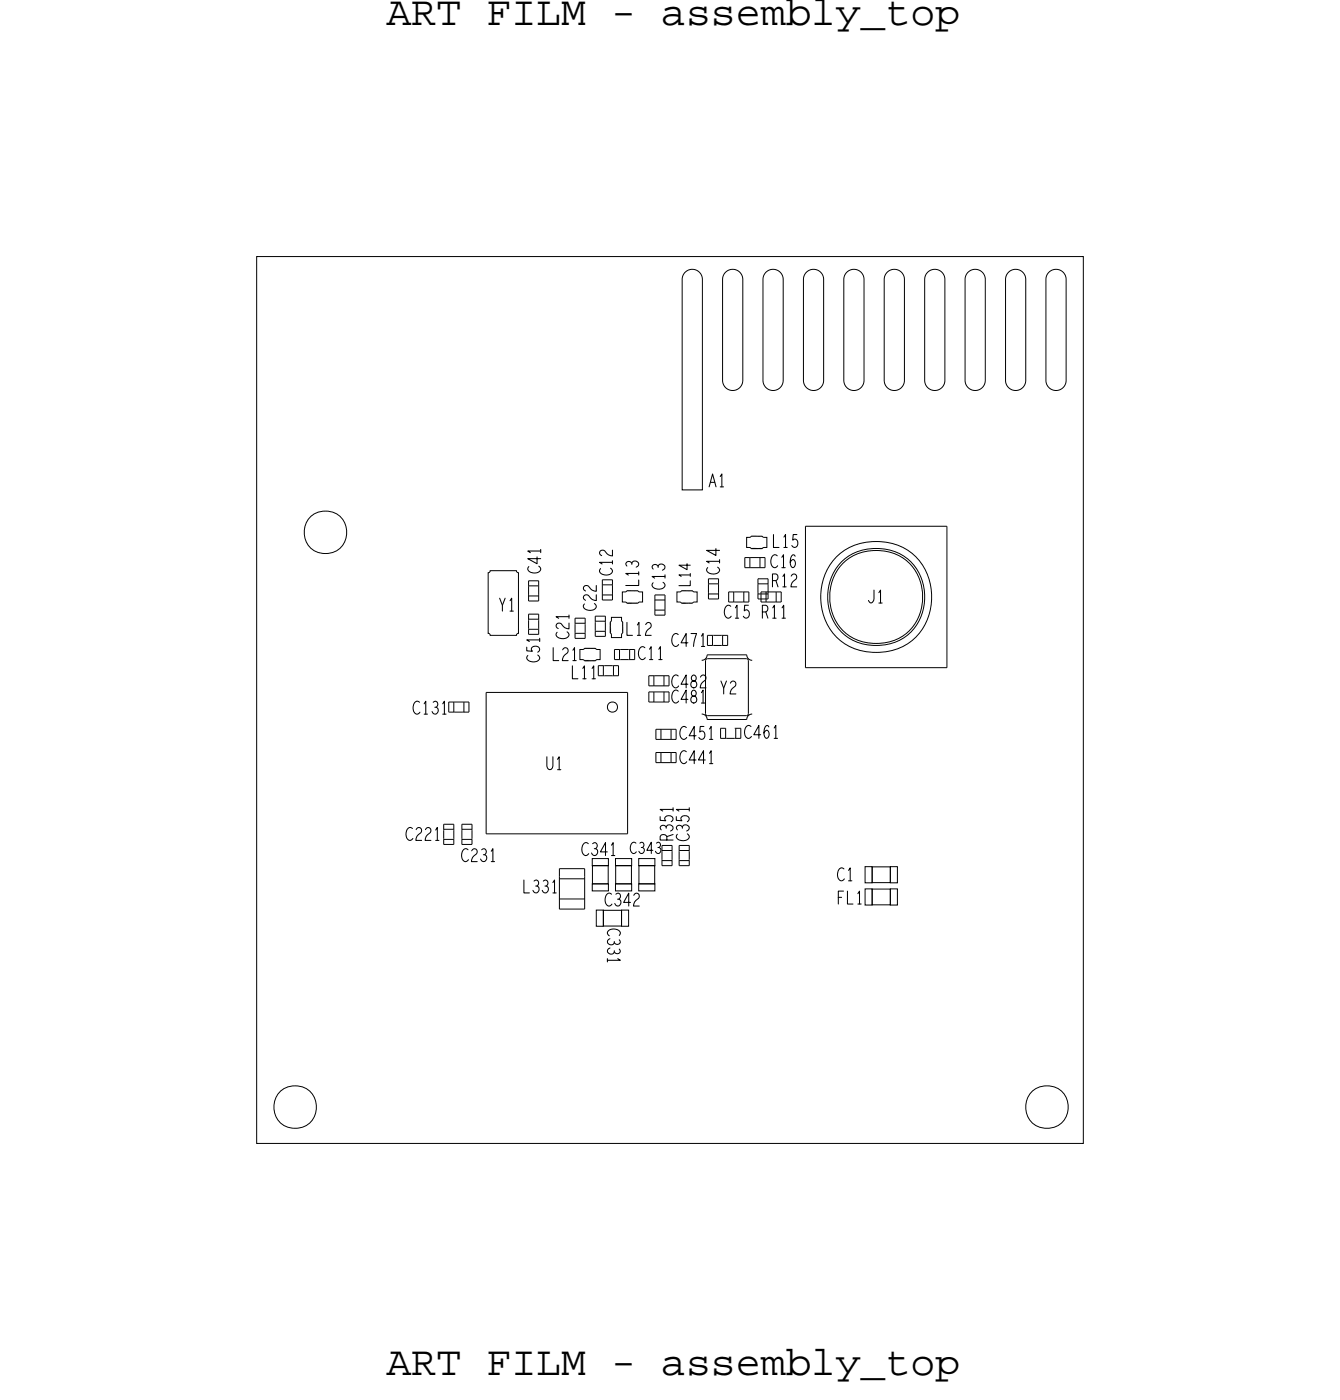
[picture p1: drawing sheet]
<svg xmlns="http://www.w3.org/2000/svg" width="66mm" height="69mm" viewBox="0 0 66 69" stroke-linecap="round" stroke-linejoin="round" font-family="sans-serif">
<defs><g id="words">
<g font-size="2.1">
<text x="19.1" y="1.2">ART FILM - assembly_top</text>
<text x="19.1" y="68.1">ART FILM - assembly_top</text>
</g>
<g font-size=".6">
<text x="31.6" y="29" transform="rotate(-90 31.6 29)">L13</text>
<text x="32.9" y="29.2" transform="rotate(-90 32.9 29.2)">C13</text>
<text x="35.1" y="24.1">A1</text>
<text x="38.2" y="29">R12</text>
<text x="20.4" y="35.3">C131</text>
<text x="26.7" y="32.8" transform="rotate(-90 26.7 32.8)">C51</text>
<text x="28.3" y="33.6">L11</text>
<text x="31.6" y="32.6">C11</text>
<text x="37.7" y="30.6">R11</text>
<text x="20.1" y="41.6">C221</text>
<text x="33.3" y="41.6" transform="rotate(-90 33.3 41.6)">R351</text>
<text x="25.9" y="44.2">L331</text>
<text x="30.1" y="45.9" transform="rotate(90 30.1 45.9)">C331</text>
<text x="31.2" y="42.2">C343</text>
<text x="41.4" y="44.7">FL1</text>
</g>
</g></defs>
<!-- layer: Board Outline -->
<path d="M12.7 12.7h40.9v43.9h-40.9z" fill="none" stroke="#000" stroke-width=".05"/>
<!-- layer: Components -->
<g fill="none" stroke="#000" stroke-width=".05">
<path d="M33.9 13.5l.2-.2 .3 .1 .3 .1 .1 .3v10.4h-1v-10.4zM35.9 13.5l.2-.2 .3 .1 .3 .1 .1 .3-.1 5.1-.1 .3-.3 .1-.4-.1-.1-.3v-5.1zM37.9 13.5l.2-.2 .3 .1 .3 .1 .1 .3-.1 5.1-.1 .3-.3 .1-.4-.1-.1-.3v-5.1zM39.9 13.5l.2-.2 .3 .1 .3 .1 .1 .3v5.1l-.2 .3-.3 .1-.4-.1-.1-.3v-5.1zM41.9 13.5l.2-.2 .3 .1 .3 .1 .1 .3-.1 5.1-.1 .3-.3 .1-.4-.1-.1-.3v-5.1zM43.9 13.5l.2-.2 .3 .1 .3 .1v.3v5.1l-.1 .3-.3 .1-.4-.1-.1-.3v-5.1zM45.9 13.5l.2-.2 .3 .1 .3 .1 .1 .3-.1 5.1-.1 .3-.3 .1-.4-.1-.1-.3v-5.1zM47.9 13.5l.2-.2 .3 .1 .3 .1 .1 .3-.1 5.1-.1 .3-.3 .1-.4-.1-.1-.3v-5.1zM49.9 13.5l.2-.2 .3 .1 .3 .1 .1 .3v5.1l-.2 .3-.3 .1-.4-.1-.1-.3v-5.1zM51.9 13.5l.2-.2 .3 .1 .3 .1 .1 .3-.1 5.1-.1 .3-.3 .1-.4-.1-.1-.3v-5.1zM22.2 35.2h.3zM22.2 34.7h.3z"/>
<path d="M22.5 35.2h.1M22.5 34.7v.5zM22.5 34.7h.1M22.5 35.2h.4zM22.5 34.7h.4zM23 35.2h.1M22.9 34.7h.1M23 35.2h.2zM23 34.8v.4zM23 34.7h.2zM23.2 34.7v.5zM24.1 34.3h7z"/>
<path d="M24.1 34.3v7zM24.3 28.2h1.3l.1 .2v3h-.1h-1.3h-.1v-3zM26.2 31.1h.5zM26.2 31.1h.1M26.2 30.7h.1M26.2 30.4h.5zM26.2 30.4v.2zM26.2 30.7v.4zM26.2 31.1v.3zM26.2 29.5h.5zM26.2 29.5h.1M26.2 29h.1"/>
<path d="M26.2 29.5v.2zM26.2 29v.4zM26.2 28.7h.5zM26.2 28.7v.3zM26.2 30.6h.5zM26.2 29h.5zM26.2 29.7h.5zM26.7 30.6h.1M26.7 31.1h.1M26.7 30.4v.3zM26.7 30.7v.4zM26.7 31.1v.3z"/>
<path d="M26.7 29h.1M26.7 29.4h.1M26.7 29.5v.3zM26.7 29v.4zM26.7 28.7v.3zM28.5 31.3h.5zM28.5 31.3h.1M28.5 30.9h.1M28.5 31.3v.3zM28.5 30.9v.4zM28.5 30.6h.5zM28.5 30.6v.2z"/>
<path d="M28.5 30.8h.5zM28.5 31.6h.5zM28.7 32.1h1v.5l-.6 .1-.4-.1zM29 30.8h.1M29 31.3h.1M29 31.3v.3zM29 30.9v.4zM29 30.6v.3zM29.5 31.2h.5zM29.5 31.2h.1M29.5 30.8h.1M29.5 30.5h.5z"/>
<path d="M29.5 30.5v.2zM29.5 30.8v.4zM29.5 31.2v.3zM29.5 30.7h.5zM29.5 31.5h.5zM29.6 33.4h.3zM29.6 32.9h.3zM29.6 33v.4zM29.8 29.4h.5zM29.8 29.4h.1M29.8 29h.1M29.8 28.7h.5z"/>
<path d="M29.8 28.7v.2zM29.8 29v.4zM29.8 29.4v.3zM29.8 28.9h.5zM29.8 29.7h.5zM29.9 33.4h.1M29.9 32.9v.5zM29.9 32.9h.1M29.9 33.4h.4zM29.9 32.9h.4zM30 30.7h.1M30 31.2h.1"/>
<path d="M30 30.5v.3zM30 30.8v.4zM30 31.2v.3zM30.1 34.8l.2-.1 .2 .1 .1 .2-.1 .2h-.2h-.2v-.2zM30.3 30.6h.5v1h-.5l-.1-.3zM30.4 33.4h.1M30.3 32.9h.1M30.3 28.9h.1M30.3 29.4h.1M30.3 28.7v.3zM30.3 29v.4zM30.3 29.4v.3z"/>
<path d="M30.4 33.4h.2zM30.4 33v.4zM30.4 32.9h.2zM30.4 32.6h.3zM30.4 32.1h.3zM30.4 32.2v.4zM30.6 32.9v.5zM30.7 32.6h.1M30.7 32.1v.5zM30.7 32.1h.1M30.7 32.6h.4zM30.7 32.1h.4z"/>
<path d="M30.8 29.3h1v.5l-.6 .1-.4-.1zM31.1 34.3v7zM31.2 32.6h.1M31.1 32.1h.1M31.2 32.6h.2zM31.2 32.2v.4zM31.2 32.1h.2zM32.1 33.9h.3zM32.1 34.7h.3zM32.1 33.4h.3zM32.1 33.5v.4zM32.1 34.2h.3z"/>
<path d="M32.1 34.3v.4zM32.4 33.9h.1M32.4 34.7h.1M32.4 33.4v.5zM32.4 33.4h.1M32.4 34.2h.1M32.4 34.2v.5zM32.4 33.9h.4zM32.4 34.7h.4zM32.4 33.4h.4zM32.4 34.2h.4zM32.4 30.2h.5z"/>
<path d="M32.4 30.2h.1M32.4 29.7h.1M32.4 29.4h.5zM32.4 29.4v.3zM32.4 29.7v.4zM32.4 30.2v.2zM32.4 29.7h.5zM32.4 30.4h.5zM32.5 36.6h.2zM32.5 37.7h.2zM32.5 36.1h.2zM32.5 36.1v.5z"/>
<path d="M32.5 37.2h.2zM32.5 37.3v.4zM32.8 36.6h.1M32.8 37.7h.1M32.7 36.1v.5zM32.7 36.1h.1M32.7 37.2v.5zM32.7 37.2h.1M32.8 36.6h.4zM32.8 37.7h.4zM32.8 36.1h.4zM32.8 37.2h.4z"/>
<path d="M32.9 33.9h.1M32.9 34.7h.1M32.8 33.4h.1M32.8 34.2h.1M32.9 33.9h.2zM32.9 34.7h.2zM32.9 33.5v.4zM32.9 33.4h.2zM32.9 34.2h.2zM32.9 34.3v.4zM32.9 29.7h.1M32.9 30.1h.1"/>
<path d="M32.9 29.4v.3zM32.9 29.7v.4zM32.9 30.2v.3zM33.1 33.4v.5zM33.1 34.2v.5zM33.2 36.6h.1M33.2 37.7h.1M33.2 36.1h.1M33.2 37.2h.1M33.2 36.6h.3zM33.2 37.7h.3zM33.2 36.1v.5z"/>
<path d="M33.2 36.1h.3zM33.2 37.3v.4zM33.2 37.2h.3zM33.5 36.1v.5zM33.5 37.2v.5zM33.5 29.3h1v.5l-.6 .1-.4-.1zM34.7 35.3l.2 .1 .1 .2M34.9 32.7v2.6zM34.9 35.3l.1 .1M35 32.4l-.1 .2-.2 .1M35 35.6h1.9zM35 32.4h1.9z"/>
<path d="M35 31.9h.3zM35 31.4h.3zM35 31.5v.4zM35 32.6h1.9zM35 35.4h1.9zM35 32.6l-.1 .1M35.1 29.4h.5zM35.1 29.4h.1M35.1 28.9h.1M35.1 29.4v.2zM35.1 28.9v.4zM35.1 28.6h.5z"/>
<path d="M35.1 28.6v.3zM35.1 28.9h.5zM35.1 29.6h.5zM35.3 31.9h.1M35.3 31.4v.5zM35.3 31.4h.1M35.3 31.9h.4zM35.3 31.4h.4zM35.6 28.9h.1M35.6 29.3h.1M35.6 29.4v.3zM35.6 28.9v.4z"/>
<path d="M35.6 28.6v.3zM35.7 36.5h.2zM35.7 36h.2zM35.7 36.1v.4zM35.8 31.9h.1M35.7 31.4h.1M35.8 31.9h.2zM35.8 31.5v.4zM35.8 31.4h.2zM36 36.5h.1M35.9 36v.5zM36 36.5h.4z"/>
<path d="M36 31.4v.5zM36.1 29.8h.2zM36.1 29.3h.2zM36.1 29.3v.5zM36.4 29.8h.1M36.3 29.3v.5zM36.3 29.3h.1M36.4 36.5h.1M36.4 29.8h.4zM36.4 36h.1M36.4 29.3h.4zM36.4 36.5h.3z"/>
<path d="M36.4 36.1v.4zM36.4 36h.3zM36.7 36v.5zM36.8 29.8h.1M36.8 29.3h.1M36.8 29.8h.3zM36.8 29.3v.5zM36.8 29.3h.3zM36.9 28.1h.2zM36.9 27.6h.2zM36.9 27.6v.5zM36.9 32.6l.1 .1"/>
<path d="M36.9 26.6h1v.5l-.5 .1-.5-.1zM36.9 32.4l.1 .2 .2 .1M37 35.3l-.1 .1M37 32.7v2.6zM37.1 29.3v.5zM37.2 28.1h.1M37.1 27.6v.5zM37.1 27.6h.1M37.2 28.1h.4zM37.2 27.6h.4zM37.2 35.3l-.2 .1-.1 .2M37.5 29.4h.5z"/>
<path d="M37.5 29.4h.1M37.5 28.9h.1M37.5 28.6h.5zM37.5 28.6v.3zM37.5 28.9v.4zM37.5 29.4v.2zM37.5 28.9h.5zM37.5 29.6h.5zM37.6 28.1h.1M37.6 27.6h.1M37.6 28.1h.3zM37.6 27.6v.5z"/>
<path d="M37.6 27.6h.3zM37.7 29.8h.2zM37.7 29.3h.2zM37.7 29.3v.5zM37.9 27.6v.5zM38 29.8h.1M37.9 29.3v.5zM37.9 29.3h.1M38 29.8h.4zM38 29.3h.4zM38 29.3h.1M38 28.9v.4z"/>
<path d="M38 29.4v.3zM38.4 29.8h.1M38.4 29.3h.1M38.4 29.8h.3zM38.4 29.3v.5zM38.4 29.3h.3zM38.7 29.3v.5zM39.9 33h7zM39.9 26h7zM39.9 26v7zM46.9 26v7.1zM22 41.5h.5z"/>
<path d="M22 40.8h.5zM22 40.8v.2zM22 41h.5zM22 41.8h.5zM22.5 41h.1M22.5 41.5h.1M22.5 41.5v.3zM22.5 41.1v.4zM22.5 40.8v.3zM22.9 41.5h.5zM22.9 41.5h.1M22.9 41.1h.1"/>
<path d="M22.9 41.5v.3zM22.9 41.1v.4zM22.9 40.8h.5zM22.9 40.8v.2zM22.9 41h.5zM22.9 41.8h.5zM23.4 41h.1M23.4 41.5h.1M23.4 41.5v.3zM23.4 41.1v.4zM23.4 40.8v.3zM24.1 41.3h7z"/>
<path d="M27.7 43h1.2zM27.7 43v.4zM27.7 44.5h1.2zM27.7 44.6v.4zM27.7 43.4v1.2zM27.7 43.5h1.2zM27.7 45h1.2zM28.9 43v.4zM28.9 44.6v.4zM28.9 43.4v1.2zM29.3 42.5h.8v.3h-.8zM29.3 43.7h.8v.4h-.8z"/>
<path d="M29.3 42.8h.8v.9h-.8zM29.5 45h.4v.8h-.4zM29.9 45.1h.9v.7h-.9zM30.5 42.5h.8v.3h-.8zM30.5 43.7h.8v.4h-.8zM30.5 42.8h.7v.9h-.7zM30.8 45h.3v.8h-.3zM31.6 42.5h.8v.3h-.8zM31.6 43.7h.8v.4h-.8zM31.6 42.8h.8v.9h-.8zM32.8 42.6h.5zM32.8 42.6h.1"/>
<path d="M32.8 42.6v.2zM32.8 42.1v.4zM32.8 42.1h.5zM32.8 42.8h.5zM33.3 42.1h.1M33.3 42.5h.1M33.3 42.6v.3zM33.3 42.1v.4zM33.3 41.8v.3zM33.6 42.6h.5zM33.6 42.6h.1M33.6 42.1h.1"/>
<path d="M33.6 42.6v.2zM33.6 42.1v.4zM33.6 41.8h.5zM33.6 41.8v.3zM33.6 42.1h.5zM33.6 42.8h.5zM34.1 42.1h.1M34.1 42.5h.1M34.1 42.6v.3zM34.1 42.1v.4zM34.1 41.8v.3zM42.8 44h.4v.8h-.4z"/>
<path d="M42.8 42.9h.4v.8h-.4zM43.2 44h.9v.8h-.9zM43.2 42.9h.9v.8h-.9zM44.1 44h.3v.8h-.3zM44.1 42.9h.3v.8h-.3z"/>
<circle cx="16.1" cy="26.4" r="1.06"/>
<circle cx="43.3" cy="29.6" r="2.77"/>
<circle cx="43.3" cy="29.6" r="2.32"/>
<circle cx="43.3" cy="29.6" r="2.42"/>
<circle cx="14.6" cy="54.8" r="1.06"/>
<circle cx="51.8" cy="54.8" r="1.06"/>
</g>
<!-- layer: Text -->
<g fill="none" stroke="#000" stroke-width=".05">
<path d="M20.8 34.8a.3 .3 0 0 0-.4 .2 .3 .3 0 0 0 .2 .3h.2M21 34.8l.1-.1v.6M21.4 34.8a.15 .15 0 0 1 .3 0 .14 .14 0 0 1-.1 .2M21.9 34.8l.1-.1v.6M24.7 29.6l.2 .6M25 29.6l-.1 .4M25.2 29.7l.1-.1v.6M25.2 30.2h.2M26.1 32v.2h.2a.17 .17 0 0 1 .1-.2 .17 .17 0 0 1 .2 .1 .17 .17 0 0 1 0 .2M26.6 27.6v.3l-.5-.2h.7M26.6 32.4a.22 .22 0 0 1 0 .3 .22 .22 0 0 1-.3 .1l-.2-.2v-.2M26.7 28a.22 .22 0 0 1 0 .3 .22 .22 0 0 1-.3 .1l-.3-.2 .1-.2"/>
<path d="M26.7 31.7h-.6l.1 .1M26.8 27.3h-.7l.1 .1M26.8 27.2v.2M27.1 37.5v.4l.1 .2 .2-.2v-.4M27.4 32.1v.6h.2M27.6 37.6l.1-.1v.6M27.6 38.1h.2M27.8 32.2a.16 .16 0 0 1 .3-.1 .15 .15 0 0 1 0 .2l-.2 .2-.1 .2h.3M28.1 31.3a.22 .22 0 0 1 0 .3 .22 .22 0 0 1-.3 0l-.3-.1 .1-.2M28.2 30.5h-.7l.1 .1M28.2 30.4v.2M28.2 30.8v.3h-.2l-.2-.2a.15 .15 0 0 0-.3 0 .15 .15 0 0 0 .1 .2"/>
<path d="M28.3 33v.6h.3M28.3 32.2l.1-.1v.6M28.3 32.7h.2M28.8 33.1l.1-.1v.6M29.3 33.1l.1-.1v.6M29.4 29.9a.22 .22 0 0 1 0 .3 .22 .22 0 0 1-.3 0l-.2-.1v-.2M29.5 29v.3l-.2-.1-.2-.2a.15 .15 0 0 0-.2 0 .16 .16 0 0 0 .1 .3M29.5 29.4v.3h-.2l-.2-.2a.15 .15 0 0 0-.2 0 .15 .15 0 0 0 .1 .2M30.2 28.1a.22 .22 0 0 1 0 .3 .22 .22 0 0 1-.3 .1l-.2-.2v-.2M30.3 27.8h-.6l.1 .1M30.3 27.8v.1M30.3 27.2v.3h-.2l-.2-.2a.15 .15 0 0 0-.2 0 .15 .15 0 0 0 .1 .2"/>
<path d="M31 30.8v.6h.3M31.3 27.9a.14 .14 0 0 0-.2-.1 .14 .14 0 0 0-.1 .2M31.5 30.9l.1-.1v.6M31.5 31.4h.2M31.6 28.7v.3h-.6M31.6 28.4h-.6l.1 .1M31.9 32.1a.3 .3 0 0 0-.3 .2 .3 .3 0 0 0 .2 .3h.1M31.9 30.9a.16 .16 0 0 1 .3-.1 .15 .15 0 0 1 0 .3l-.2 .1-.1 .2h.3M32.1 32.1l.1-.1v.6M32.6 28a.14 .14 0 0 0-.2 0 .14 .14 0 0 0-.1 .2M32.6 32.1l.1-.1v.6M32.8 28.8a.22 .22 0 0 1 0 .3 .22 .22 0 0 1-.3 .1l-.2-.2v-.2"/>
<path d="M32.9 28.5h-.6l.1 .1M33.6 31.4a.3 .3 0 0 0-.4 .2 .3 .3 0 0 0 .2 .4l.2-.1M33.6 33.5a.3 .3 0 0 0-.4 .2 .3 .3 0 0 0 .2 .3h.2M33.6 34.2a.3 .3 0 0 0-.4 .2 .3 .3 0 0 0 .2 .4l.2-.1M34 36a.3 .3 0 0 0-.4 .2 .3 .3 0 0 0 .2 .4l.2-.1M34 37.2a.3 .3 0 0 0-.4 .2 .3 .3 0 0 0 .2 .4l.2-.1M34 27.9v.3l-.4-.2h.6M34 31.8h-.3l.3-.4v.6M34 33.9h-.3l.3-.5v.6M34 34.6h-.3l.3-.4v.6M34.1 40v.1M34.2 28.8v.2h-.6"/>
<path d="M34.2 28.5h-.6h.1M34.2 28.4v.1M34.2 31.4h.3l-.2 .6M34.3 33.4l-.1 .2a.25 .25 0 0 1 .2 .4 .18 .18 0 0 1-.2-.1 .18 .18 0 0 1 .2-.2v-.2zM34.3 34.2l-.1 .2a.25 .25 0 0 1 .2 .4 .18 .18 0 0 1-.2-.2 .18 .18 0 0 1 .2-.2v-.2zM34.4 36.4h-.3l.3-.4v.6M34.4 37.6h-.3l.3-.4v.6M34.7 33.5a.15 .15 0 0 1 .2-.1 .15 .15 0 0 1 0 .3l-.2 .1-.1 .2h.3M34.7 31.5l.1-.1v.6M34.7 34.3l.1-.1v.6M34.7 32h.2M34.7 34.8h.2"/>
<path d="M34.8 36h-.2v.2a.17 .17 0 0 1 .3 .1 .17 .17 0 0 1-.1 .2 .17 .17 0 0 1-.2 0M34.9 37.6h-.3l.2-.4v.6M35.1 24.1l.2-.6 .1 .6M35.1 36.1l.1-.1v.6M35.1 37.3l.1-.1v.6M35.1 36.6h.2M35.1 37.8h.2M35.4 27.2v.3l-.4-.3h.6M35.5 28.1a.22 .22 0 0 1 0 .3 .22 .22 0 0 1-.3 0l-.2-.1v-.2M35.6 27.8h-.6l.1 .1M35.6 27.7v.2M35.6 23.6l.1-.1v.6"/>
<path d="M35.7 33.7l.1 .6M35.9 33.7l-.1 .4M36.1 33.8a.16 .16 0 0 1 .3-.1 .15 .15 0 0 1 0 .3l-.2 .1-.1 .2h.3M36.2 30a.3 .3 0 0 0-.4 .2 .3 .3 0 0 0 .2 .4l.2-.1M36.4 30.1l.1-.1v.6M36.4 30.6h.1M37 30h-.2v.2a.17 .17 0 0 1 .3 .1 .17 .17 0 0 1-.1 .2 .17 .17 0 0 1-.2 0M37.2 36a.3 .3 0 0 0-.4 .2 .3 .3 0 0 0 .2 .3h.2M37.6 36.4h-.3l.3-.5v.6M37.7 30.3l.3-.1-.1-.2h-.2v.6M38 36v-.1a.32 .32 0 0 0-.2 .3 .32 .32 0 0 0 .2 .3 .17 .17 0 0 0 .1-.2 .17 .17 0 0 0-.3-.1v.1M38.2 28.7h.3l-.1-.3h-.2v.6"/>
<path d="M38.2 30.1l.1-.1v.6M38.3 26.5v.6h.2M38.3 36l.1-.1v.6M38.3 36.5h.2M38.5 27.5a.3 .3 0 0 0-.4 .2 .3 .3 0 0 0 .2 .4l.2-.1M38.7 27.6l.1-.1v.6M38.7 28.1h.2M38.7 30.1l.1-.1v.6M38.7 28.5l.1-.1v.6M38.8 26.6l.1-.1v.6M38.8 27.1h.2M39.1 28.5a.16 .16 0 0 1 .3-.1 .15 .15 0 0 1 0 .3l-.2 .1-.1 .2h.3"/>
<path d="M39.3 27.5a.32 .32 0 0 0-.2 .3 .32 .32 0 0 0 .2 .3 .17 .17 0 0 0 .1-.2 .17 .17 0 0 0-.3-.1M39.4 26.5h-.2v.2a.17 .17 0 0 1 .3 .1 .17 .17 0 0 1-.1 .2 .17 .17 0 0 1-.2 0M43.2 29.2v.5l-.1 .1-.1-.1M43.5 29.3l.1-.1v.6M43.5 29.8h.2M20.4 41a.3 .3 0 0 0-.3 .2 .3 .3 0 0 0 .2 .4l.1-.1M20.6 41.1a.15 .15 0 0 1 .2-.1 .15 .15 0 0 1 0 .2l-.2 .2v.2h.3M21 41.1a.16 .16 0 0 1 .3-.1 .15 .15 0 0 1 0 .2l-.2 .2-.1 .2h.3M21.6 41.1v-.1v.6M23.2 42.1a.3 .3 0 0 0-.4 .2 .3 .3 0 0 0 .2 .3h.2M23.3 42.1a.16 .16 0 0 1 .3-.1 .15 .15 0 0 1 0 .3l-.2 .1-.1 .2h.3M23.8 42.1a.15 .15 0 0 1 .3 0 .14 .14 0 0 1-.1 .2"/>
<path d="M23.9 42.3a.16 .16 0 0 1 .2 .1 .16 .16 0 0 1-.1 .2 .16 .16 0 0 1-.2-.1M24.3 42.1l.1-.1v.6M24.3 42.6h.2M25.9 43.6v.6h.3M26.4 43.6a.14 .14 0 0 1 .2 0 .15 .15 0 0 1 0 .3M26.9 43.6a.14 .14 0 0 1 .2 0 .16 .16 0 0 1-.1 .3M27.4 43.7v-.1v.6M29.1 41.8a.3 .3 0 0 0-.3 .2 .3 .3 0 0 0 .2 .3h.1M29.3 41.8a.14 .14 0 0 1 .2 0 .14 .14 0 0 1 0 .2M29.4 42a.16 .16 0 0 1 .2 .1 .16 .16 0 0 1-.1 .2 .16 .16 0 0 1-.2-.1M30 42.2h-.3l.3-.5v.6M30.3 41.8v-.1v.6"/>
<path d="M30.3 42.3h.1M30.3 44.3a.3 .3 0 0 0-.4 .2 .3 .3 0 0 0 .2 .3h.2M30.5 44.3a.14 .14 0 0 1 .2 0 .14 .14 0 0 1-.1 .2M30.6 44.5a.16 .16 0 0 1 .1 .1 .16 .16 0 0 1-.1 .2 .16 .16 0 0 1-.2-.1M30.6 47.5h.1h-.6M30.6 47a.14 .14 0 0 1 0 .2 .14 .14 0 0 1-.2-.1M30.6 46.5a.14 .14 0 0 1 0 .2 .14 .14 0 0 1-.2 0M30.6 46.3a.3 .3 0 0 0-.2-.3 .3 .3 0 0 0-.3 .2v.1M31.2 44.7h-.3l.2-.5v.6M31.4 44.3a.15 .15 0 0 1 .2-.1 .15 .15 0 0 1 0 .3l-.2 .1-.1 .2h.3M31.5 41.7a.27 .27 0 0 0-.3 .2 .27 .27 0 0 0 .1 .3h.2M31.7 41.7a.13 .13 0 0 1 .2 .1 .13 .13 0 0 1-.1 .2"/>
<path d="M32.3 42.1h-.3l.2-.4v.5M32.5 41.7a.13 .13 0 0 1 .2 .1 .13 .13 0 0 1-.1 .2M32.7 40.4v.2h.2a.17 .17 0 0 1 .1-.2 .17 .17 0 0 1 .2 0 .17 .17 0 0 1 0 .3M33 40.9a.14 .14 0 0 0-.2 0 .14 .14 0 0 0-.1 .2M33 41.6l-.1-.3-.2 .1v.2h.6M33.3 40.1h-.6h.1M33.5 40.4v.2h.2a.17 .17 0 0 1 .1-.2 .17 .17 0 0 1 .2 0 .17 .17 0 0 1 0 .3M33.8 41a.16 .16 0 0 1 .1-.2 .16 .16 0 0 1 .2 .1 .16 .16 0 0 1-.1 .2M33.8 40.9a.14 .14 0 0 0-.2 0 .14 .14 0 0 0-.1 .2M34 41.3a.22 .22 0 0 1 0 .3 .22 .22 0 0 1-.3 0l-.2-.1v-.2M34.1 40.1h-.6h.1M41.7 44.1h-.2v.6"/>
<path d="M41.8 43a.3 .3 0 0 0-.4 .2 .3 .3 0 0 0 .2 .4l.2-.1M41.9 44.1v.6h.3M42 43.1l.1-.1v.6M42 43.6h.2M42.4 44.2l.1-.1v.6"/>
</g>
<use href="#words"/>
</svg>
